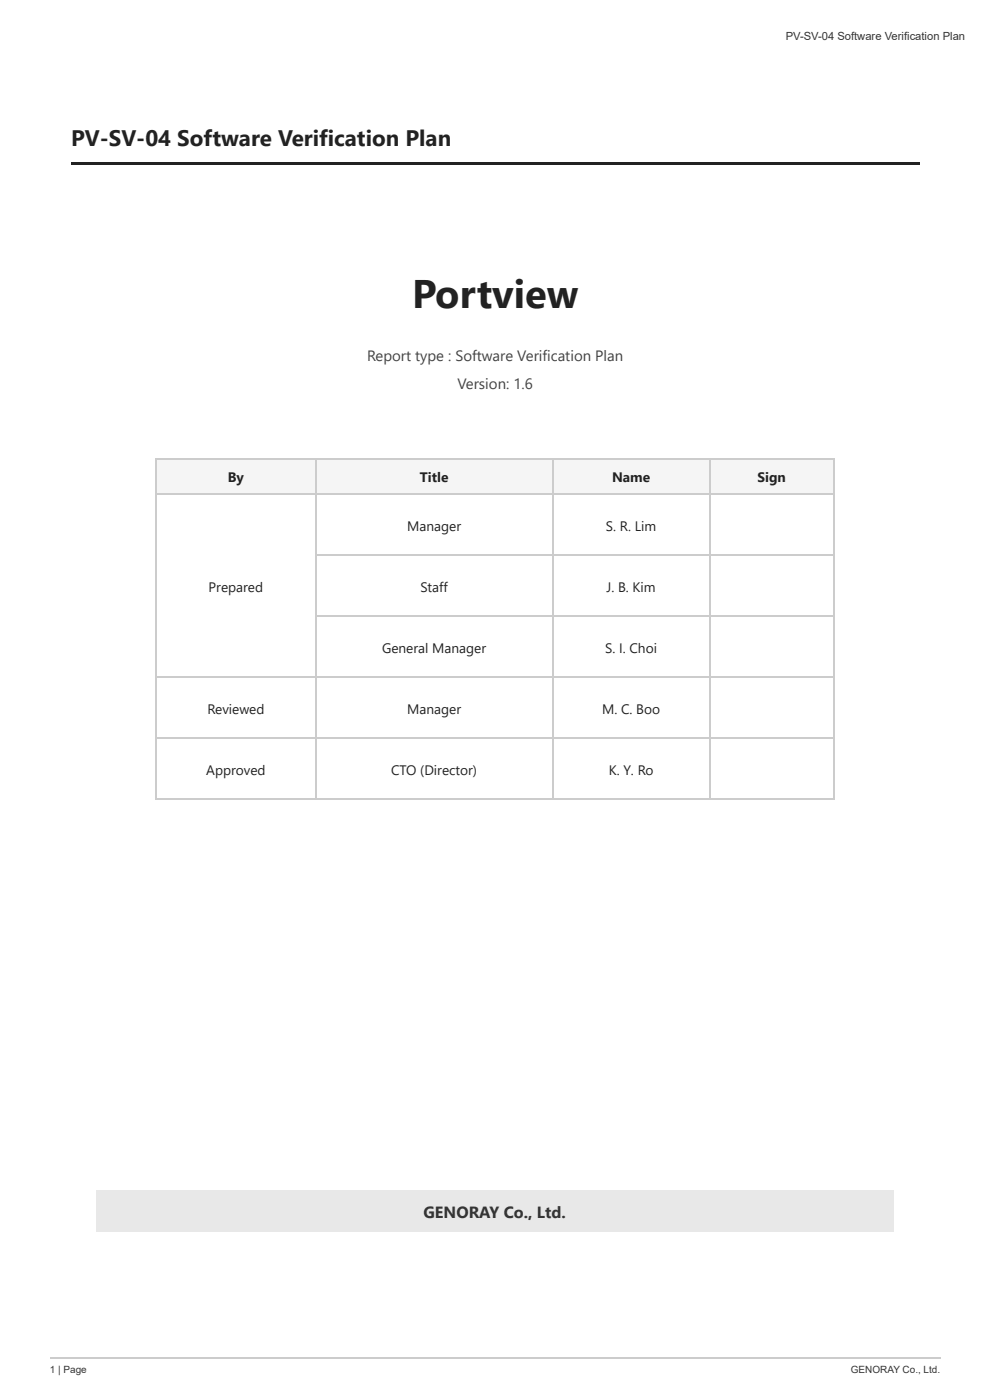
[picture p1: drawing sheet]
<svg xmlns="http://www.w3.org/2000/svg" width="210mm" height="297mm" viewBox="0 0 210 297" stroke-linecap="round" stroke-linejoin="round" font-family="sans-serif">
<defs><g id="words">
<text font-size="8.5" fill="#222" x="87.5" y="65.4">Portview</text>
<text font-size="4.8" fill="#222" x="15.1" y="31">PV-SV-04 Software Verification Plan</text>
<text font-size="3.4" fill="#333" x="89.9" y="258.8">GENORAY Co., Ltd.</text>
<g font-size="3.2" fill="#444">
<text x="77.9" y="76.7">Report type : Software Verification Plan</text>
<text x="97.2" y="82.6">Version: 1.6</text>
</g>
<g font-size="2.9" fill="#222">
<text x="48.4" y="102.4">By</text>
<text x="89.2" y="102.4">Title</text>
<text x="130" y="102.4">Name</text>
<text x="160.9" y="102.4">Sign</text>
<text x="86.5" y="112.7">Manager</text>
<text x="128.7" y="112.7">S. R. Lim</text>
<text x="44.3" y="125.7">Prepared</text>
<text x="89.3" y="125.7">Staff</text>
<text x="128.8" y="125.7">J. B. Kim</text>
<text x="81.1" y="138.6">General Manager</text>
<text x="128.5" y="138.6">S. I. Choi</text>
<text x="44" y="151.6">Reviewed</text>
<text x="86.5" y="151.6">Manager</text>
<text x="127.9" y="151.6">M. C. Boo</text>
<text x="43.8" y="164.6">Approved</text>
<text x="83.1" y="164.6">CTO (Director)</text>
<text x="129.3" y="164.6">K. Y. Ro</text>
</g>
<text font-size="2.4" fill="#343434" x="166.8" y="8.5">PV-SV-04 Software Verification Plan</text>
<g font-size="2.1" fill="#343434">
<text x="10.6" y="291.6">1 | Page</text>
<text x="180.7" y="291.6">GENORAY Co., Ltd.</text>
</g>
</g></defs>
<path d="M15.1 34.4h180.2v.5h-180.2z" fill="#222"/>
<g fill="#f5f5f5">
<path d="M33.3 97.6h33.6v7.4h-33.6z"/>
<path d="M66.9 97.6h50.6v7.4h-50.6z"/>
<path d="M117.5 97.6h33v7.4h-33z"/>
<path d="M150.5 97.6h26.5v7.4h-26.5z"/>
</g>
<path d="M33.1 97.5h144.2M33.2 97.4v72.5M67.1 97.4v72.5M117.3 97.4v72.5M150.7 97.4v72.5M177.1 97.4v72.5M33.1 104.9h144.2M67.2 117.9h110.1M67.2 130.8h110.1M33.1 143.8h144.2M33.1 156.8h144.2M33.1 169.7h144.2" fill="none" stroke="#ccc" stroke-width=".26"/>
<path d="M20.4 252.9h169.3v8.8h-169.3z" fill="#e8e8e8"/>
<path d="M10.6 288.5h189.2" fill="none" stroke="#ccc" stroke-width=".26"/>
<use href="#words"/>
</svg>
